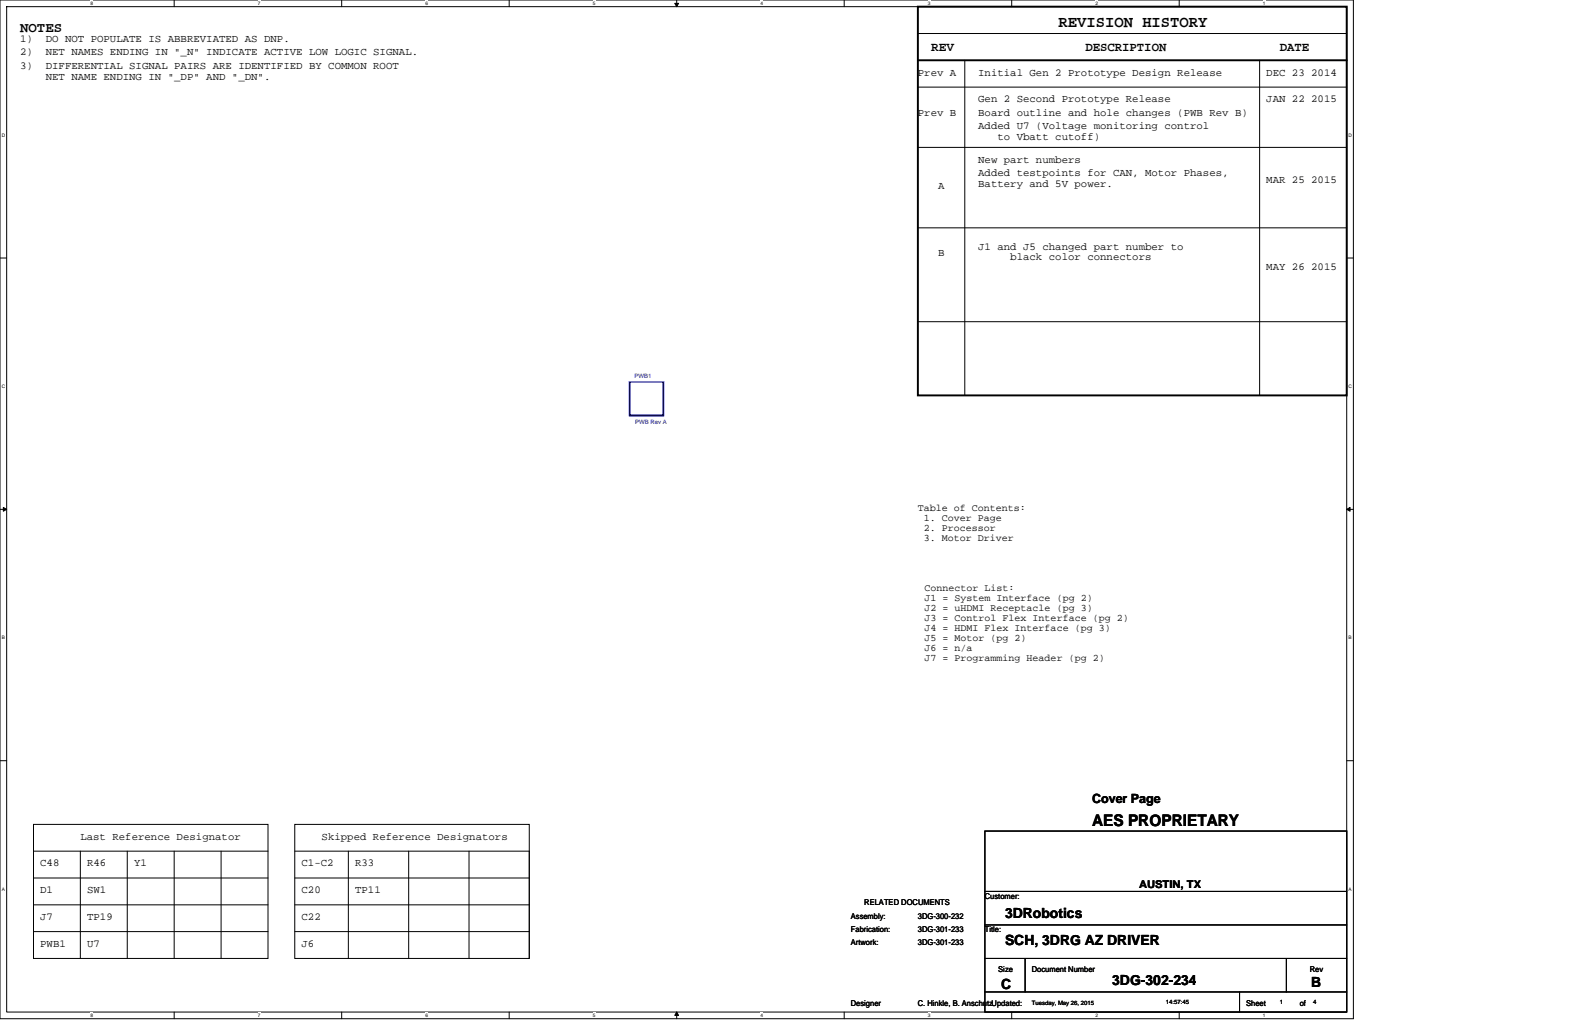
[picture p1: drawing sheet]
<svg xmlns="http://www.w3.org/2000/svg" width="432mm" height="279mm" viewBox="0 0 432 279" stroke-linecap="round" stroke-linejoin="round" font-family="sans-serif">
<defs><g id="words">
<g font-size="4.4">
<text x="288.9" y="7.3">REVISION HISTORY</text>
<text x="298.1" y="225.3">AES PROPRIETARY</text>
</g>
<g font-size="3.8">
<text x="5.5" y="8.7">NOTES</text>
<text x="274.3" y="250.4">3DRobotics</text>
<text x="274.3" y="257.7">SCH, 3DRG AZ DRIVER</text>
<text x="273.2" y="269.8">C</text>
<text x="303.6" y="268.7">3DG-302-234</text>
<text x="357.9" y="269.4">B</text>
</g>
<g font-size="3.5">
<text x="254.2" y="13.9">REV</text>
<text x="296.2" y="13.9">DESCRIPTION</text>
<text x="349.3" y="13.9">DATE</text>
<text x="298.1" y="219">Cover Page</text>
</g>
<g font-size="2.9">
<text x="5.5" y="11.5">1)</text>
<text x="12.5" y="11.5">DO NOT POPULATE IS ABBREVIATED AS DNP.</text>
<text x="5.5" y="15.1">2)</text>
<text x="12.5" y="15.1">NET NAMES ENDING IN &quot;_N&quot; INDICATE ACTIVE LOW LOGIC SIGNAL.</text>
<text x="5.5" y="18.8">3)</text>
<text x="12.5" y="18.8">DIFFERENTIAL SIGNAL PAIRS ARE IDENTIFIED BY COMMON ROOT</text>
<text x="12.5" y="21.7">NET NAME ENDING IN &quot;_DP&quot; AND &quot;_DN&quot;.</text>
<text x="250.5" y="20.6">Prev A</text>
<text x="267" y="20.6">Initial Gen 2 Prototype Design Release</text>
<text x="345.6" y="20.6">DEC 23 2014</text>
<text x="267" y="27.9">Gen 2 Second Prototype Release</text>
<text x="345.6" y="27.9">JAN 22 2015</text>
<text x="250.5" y="31.6">Prev B</text>
<text x="267" y="35.2">Added U7 (Voltage monitoring control</text>
<text x="267" y="31.6">Board outline and hole changes (PWB Rev B)</text>
<text x="272.3" y="38.2">to Vbatt cutoff)</text>
<text x="267" y="44.4">New part numbers</text>
<text x="256" y="51.7">A</text>
<text x="267" y="48">Added testpoints for CAN, Motor Phases,</text>
<text x="267" y="51">Battery and 5V power.</text>
<text x="345.6" y="49.9">MAR 25 2015</text>
<text x="256" y="70">B</text>
<text x="267" y="68.2">J1 and J5 changed part number to</text>
<text x="275.8" y="71.1">black color connectors</text>
<text x="345.6" y="73.6">MAY 26 2015</text>
<text x="21.9" y="229.1">Last Reference Designator</text>
<text x="87.8" y="229.1">Skipped Reference Designators</text>
<text x="11" y="236.4">C48</text>
<text x="23.8" y="236.4">R46</text>
<text x="36.6" y="236.4">Y1</text>
<text x="82.3" y="236.4">C1-C2</text>
<text x="96.9" y="236.4">R33</text>
<text x="11" y="243.7">D1</text>
<text x="23.8" y="243.7">SW1</text>
<text x="82.3" y="243.7">C20</text>
<text x="96.9" y="243.7">TP11</text>
<text x="310.9" y="242.3">AUSTIN, TX</text>
<text x="11" y="251">J7</text>
<text x="23.8" y="251">TP19</text>
<text x="82.3" y="251">C22</text>
<text x="11" y="258.4">PWB1</text>
<text x="23.8" y="258.4">U7</text>
<text x="82.3" y="258.4">J6</text>
</g>
<g font-size="2.7">
<text x="250.5" y="139.3">Table of Contents:</text>
<text x="252.2" y="142.1">1. Cover Page</text>
<text x="252.2" y="144.8">2. Processor</text>
<text x="252.2" y="147.5">3. Motor Driver</text>
<text x="252.4" y="161.3">Connector List:</text>
<text x="252.4" y="164">J1 = System Interface (pg 2)</text>
<text x="252.4" y="166.7">J2 = uHDMI Receptacle (pg 3)</text>
<text x="252.4" y="169.5">J3 = Control Flex Interface (pg 2)</text>
<text x="252.4" y="172.2">J4 = HDMI Flex Interface (pg 3)</text>
<text x="252.4" y="174.9">J5 = Motor (pg 2)</text>
<text x="252.4" y="177.7">J6 = n/a</text>
<text x="252.4" y="180.4">J7 = Programming Header (pg 2)</text>
</g>
<g font-size="2.2">
<text x="268.8" y="245.2">Customer:</text>
<text x="232.2" y="250.7">Assembly:</text>
<text x="235.9" y="247">RELATED DOCUMENTS</text>
<text x="250.5" y="250.7">3DG-300-232</text>
<text x="232.2" y="258">Artwork:</text>
<text x="232.2" y="254.3">Fabrication:</text>
<text x="250.5" y="254.3">3DG-301-233</text>
<text x="250.5" y="258">3DG-301-233</text>
<text x="268.8" y="254.3">Title:</text>
<text x="272.5" y="265.3">Size</text>
<text x="281.6" y="265.3">Document Number</text>
<text x="357.5" y="265.3">Rev</text>
<text x="232.2" y="274.4">Designer</text>
<text x="250.5" y="274.4">C. Hinkle, B. AnschutzUpdated:</text>
<text x="340.1" y="274.4">Sheet</text>
<text x="354.8" y="274.4">of</text>
</g>
<g font-size="1.6" fill="#000080">
<text x="173.2" y="103.1">PWB1</text>
<text x="173.4" y="115.6">PWB Rev A</text>
</g>
<g font-size="1.6">
<text x="281.6" y="274.2">Tuesday, May 26, 2015</text>
<text x="318.2" y="274">14:57:45</text>
<text x="349.3" y="274">1</text>
<text x="358.4" y="274">4</text>
</g>
<g font-size="1.3">
<text x="24.7" y="1.4">8</text>
<text x="70.4" y="1.4">7</text>
<text x="116.1" y="1.4">6</text>
<text x="161.8" y="1.4">5</text>
<text x="207.6" y="1.4">4</text>
<text x="253.3" y="1.4">3</text>
<text x="299" y="1.4">2</text>
<text x="344.7" y="1.4">1</text>
<text x=".5" y="37.3">D</text>
<text x="368" y="37.3">D</text>
<text x=".5" y="105.9">C</text>
<text x="368" y="105.9">C</text>
<text x=".5" y="174.5">B</text>
<text x="368" y="174.5">B</text>
<text x=".5" y="243">A</text>
<text x="368" y="243">A</text>
<text x="24.7" y="277.5">8</text>
<text x="70.4" y="277.5">7</text>
<text x="116.1" y="277.5">6</text>
<text x="161.8" y="277.5">5</text>
<text x="207.6" y="277.5">4</text>
<text x="253.3" y="277.5">3</text>
<text x="299" y="277.5">2</text>
<text x="344.7" y="277.5">1</text>
</g>
</g></defs>
<path d="M0 0h369.4v278h-369.4zM1.8 1.8h365.8v274.3h-365.8z" fill="none" stroke="#000" stroke-width=".27"/>
<g fill="#fff">
<path d="M24.7 .2h.7v1.5h-.7z"/>
<path d="M24.7 276.3h.7v1.5h-.7z"/>
</g>
<path d="M47.5 0v1.8M47.5 276.1v1.9" fill="none" stroke="#000" stroke-width=".27"/>
<g fill="#fff">
<path d="M70.4 .2h.7v1.5h-.7z"/>
<path d="M70.4 276.3h.7v1.5h-.7z"/>
</g>
<path d="M93.3 0v1.8M93.3 276.1v1.9" fill="none" stroke="#000" stroke-width=".27"/>
<g fill="#fff">
<path d="M116.1 .2h.7v1.5h-.7z"/>
<path d="M116.1 276.3h.7v1.5h-.7z"/>
</g>
<path d="M139 0v1.8M139 276.1v1.9" fill="none" stroke="#000" stroke-width=".27"/>
<g fill="#fff">
<path d="M161.8 .2h.8v1.5h-.8z"/>
<path d="M161.8 276.3h.8v1.5h-.8z"/>
</g>
<path d="M184.7 0v1.8M184.7 276.1v1.9" fill="none" stroke="#000" stroke-width=".27"/>
<path d="M184.2 .9h1l-.5 .9zM184.7 276.1l.5 1h-1z" fill="#000" stroke="#000" stroke-width=".27"/>
<g fill="#fff">
<path d="M207.6 .2h.7v1.5h-.7z"/>
<path d="M207.6 276.3h.7v1.5h-.7z"/>
</g>
<path d="M230.4 0v1.8M230.4 276.1v1.9" fill="none" stroke="#000" stroke-width=".27"/>
<g fill="#fff">
<path d="M253.3 .2h.7v1.5h-.7z"/>
<path d="M253.3 276.3h.7v1.5h-.7z"/>
</g>
<path d="M276.1 0v1.8M276.1 276.1v1.9" fill="none" stroke="#000" stroke-width=".27"/>
<g fill="#fff">
<path d="M299 .2h.7v1.5h-.7z"/>
<path d="M299 276.3h.7v1.5h-.7z"/>
</g>
<path d="M321.9 0v1.8M321.9 276.1v1.9" fill="none" stroke="#000" stroke-width=".27"/>
<g fill="#fff">
<path d="M344.7 .2h.7v1.5h-.7z"/>
<path d="M344.7 276.3h.7v1.5h-.7z"/>
<path d="M.5 36.1h.9v1.5h-.9z"/>
<path d="M368 36.1h1v1.5h-1z"/>
<path d="M.5 104.7h.9v1.5h-.9z"/>
<path d="M368 104.7h1v1.5h-1z"/>
</g>
<path d="M0 70.4h1.8M367.6 70.4h1.8" fill="none" stroke="#000" stroke-width=".27"/>
<g fill="#fff">
<path d="M.5 173.3h.8v1.4h-.8z"/>
<path d="M368 173.3h.9v1.4h-.9z"/>
</g>
<path d="M0 139h1.8M367.6 139h1.8" fill="none" stroke="#000" stroke-width=".27"/>
<path d="M.9 138.5l.9 .5-.9 .5zM367.6 139l.9-.5v1z" fill="#000" stroke="#000" stroke-width=".27"/>
<g fill="#fff">
<path d="M.5 241.9h.8v1.4h-.8z"/>
<path d="M368 241.9h.9v1.4h-.9z"/>
</g>
<g fill="none" stroke="#000" stroke-width=".27">
<path d="M250.5 9.1h117.1M263.3 16.4v91.5M343.8 16.4v91.5M250.5 23.8h117.1M250.5 40.2h117.1M250.5 62.2h117.1M250.5 87.8h117.1M0 207.6h1.8M367.6 207.6h1.8M9.1 224.9h64.1v36.6h-64.1zM9.1 232.2h64.1M9.1 239.6h64.1"/>
<path d="M21.9 232.2v29.3M34.7 232.2v29.3M47.5 232.2v29.3M60.3 232.2v29.3M80.5 224.9h64v36.6h-64zM80.5 232.2h64v29.3M80.5 239.6h64M95.1 232.2v29.3M111.5 232.2v29.3M128 232.2v29.3M268.8 226.8h98.8v49.3h-98.8zM9.1 246.9h64.1"/>
<path d="M9.1 254.2h64.1M80.5 246.9h64M80.5 254.2h64M268.8 252.4h98.8M268.8 243.2h98.8M268.8 270.7h98.8M268.8 261.5h98.8M279.8 261.5v9.2M338.3 270.7v5.4M351.1 261.5v9.2"/>
</g>
<path d="M250.5 1.8h117.1v106.1h-117.1zM250.5 16.4h117.1" fill="none" stroke="#000" stroke-width=".53"/>
<path d="M171.9 104.2h9.1v9.2h-9.1z" fill="none" stroke="#00f" stroke-width=".53"/>
<use href="#words"/>
</svg>
